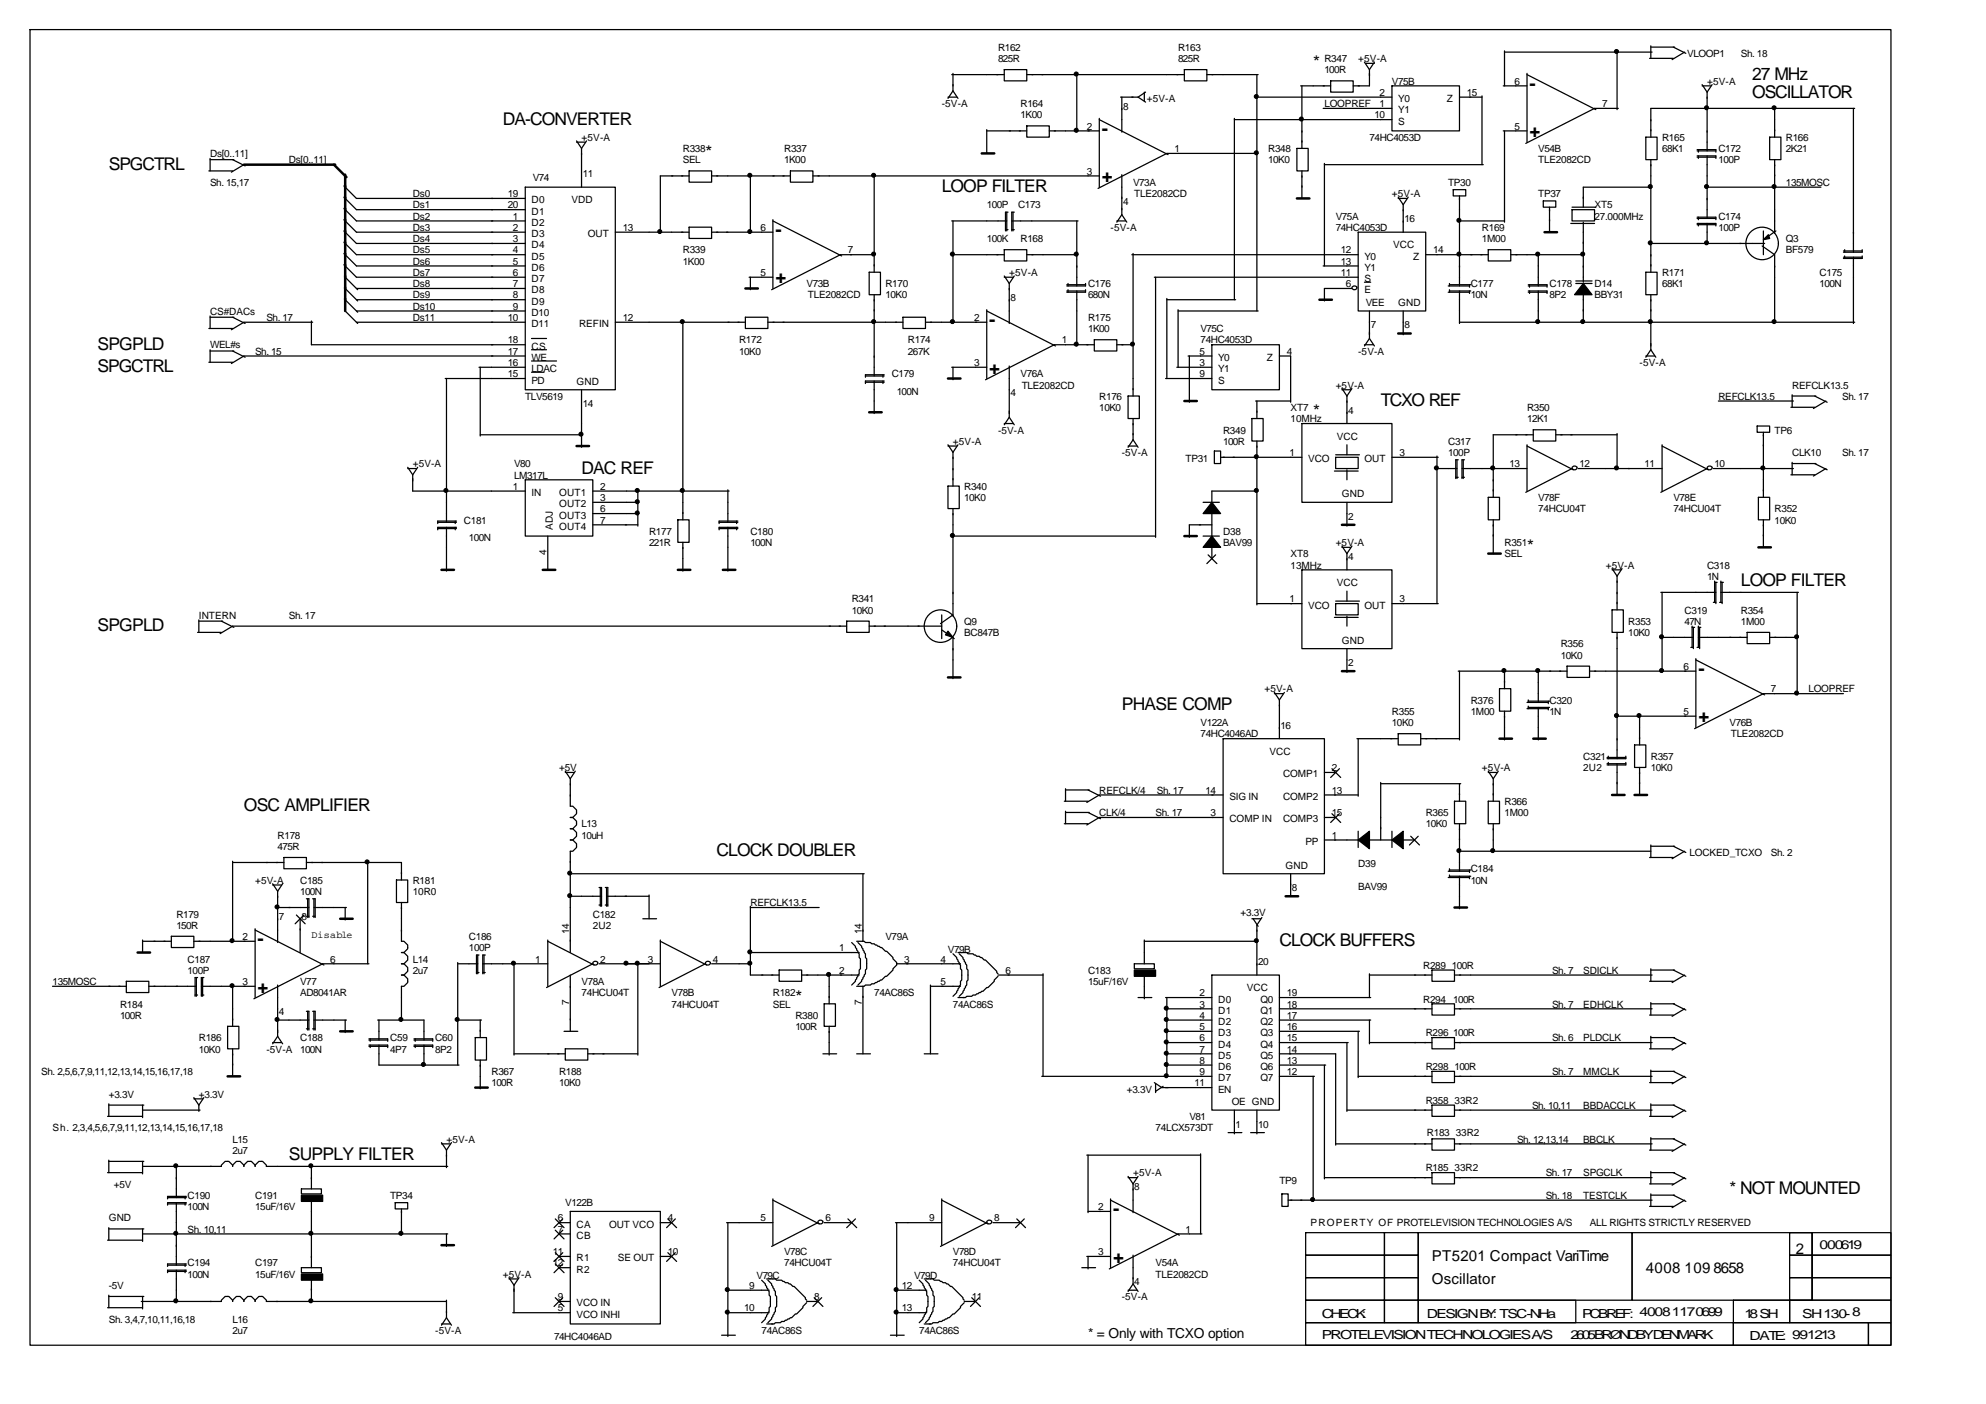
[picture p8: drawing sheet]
<svg xmlns="http://www.w3.org/2000/svg" width="420mm" height="297mm" viewBox="0 0 420 297" stroke-linecap="round" stroke-linejoin="round" font-family="sans-serif">
<defs><g id="words">
<g font-size="4">
<text x="323.6" y="19">-</text>
<text x="233.1" y="28.5">-</text>
<text x="323.6" y="29">+</text>
<text x="233.1" y="38.5">+</text>
<text x="164" y="49.9">-</text>
<text x="164" y="60">+</text>
<text x="209.3" y="69">-</text>
<text x="209.3" y="79">+</text>
<text x="359.3" y="142.8">-</text>
<text x="359.3" y="152.8">+</text>
<text x="54.5" y="199.9">-</text>
<text x="54.5" y="210">+</text>
<text x="235.5" y="257.1">-</text>
<text x="235.5" y="267.1">+</text>
</g>
<g font-size="3.7">
<text x="277.8" y="14.5">*</text>
<text x="370.7" y="16.8">27 MHz</text>
<text x="370.7" y="20.8">OSCILLATOR</text>
<text x="106.4" y="26.4">DA-CONVERTER</text>
<text x="23" y="35.9">SPGCTRL</text>
<text x="149.2" y="33.5">*</text>
<text x="199.2" y="40.7">LOOP FILTER</text>
<text x="20.6" y="74">SPGPLD</text>
<text x="20.6" y="78.8">SPGCTRL</text>
<text x="277.8" y="88.3">*</text>
<text x="292.1" y="85.9">TCXO REF</text>
<text x="123" y="100.2">DAC REF</text>
<text x="323.1" y="116.9">*</text>
<text x="368.3" y="124">LOOP FILTER</text>
<text x="20.6" y="133.5">SPGPLD</text>
<text x="237.3" y="150.2">PHASE COMP</text>
<text x="51.6" y="171.6">OSC AMPLIFIER</text>
<text x="151.6" y="181.2">CLOCK DOUBLER</text>
<text x="270.7" y="200.2">CLOCK BUFFERS</text>
<text x="168.3" y="212.1">*</text>
<text x="61.1" y="245.4">SUPPLY FILTER</text>
<text x="365.9" y="252.6">* NOT MOUNTED</text>
</g>
<g font-size="3.2">
<text x="302.9" y="266.9">PT5201 Compact VariTime</text>
<text x="348.2" y="269.3">4008 109</text>
<text x="362.5" y="269.3">8658</text>
<text x="379.9" y="265.3">2</text>
<text x="302.9" y="271.6">Oscillator</text>
</g>
<text font-size="2.9" x="230.2" y="283">* = Only with TCXO option</text>
<g font-size="2.6">
<text x="385" y="264.2">000619</text>
<text x="279.7" y="278.8">CHECK:</text>
<text x="301.9" y="278.8">DESIGNBY: TSC- NHa</text>
<text x="334.7" y="278.8">PCB REF: 4008 1170699</text>
<text x="369.1" y="278.8">18SH</text>
<text x="381.3" y="278.8">SH 130 -8</text>
<text x="279.7" y="283.3">PROTELEVISION TECHNOLOGIES A/S</text>
<text x="332.2" y="283.3">2605 BRØNDBY DENMARK</text>
<text x="370.2" y="283.5">DATE: 991213</text>
</g>
<g font-size="2.1">
<text x="211.1" y="10.8">R162</text>
<text x="249.2" y="10.8">R163</text>
<text x="211.1" y="13.1">825R</text>
<text x="249.2" y="13.1">825R</text>
<text x="280.2" y="13.1">R347</text>
<text x="280.2" y="15.5">100R</text>
<text x="287.3" y="13.1">+5V-A</text>
<text x="294.5" y="17.9">V75B</text>
<text x="320.4" y="17.9">6</text>
<text x="356.9" y="12.1">VLOOP1</text>
<text x="361.2" y="17.9">+5V-A</text>
<text x="368.3" y="12.1">Sh. 18</text>
<text x="199.2" y="22.7">-5V-A</text>
<text x="215.9" y="22.7">R164</text>
<text x="237.6" y="23.2">8</text>
<text x="242.6" y="21.6">+5V-A</text>
<text x="280.2" y="22.7">LOOPREF</text>
<text x="291.8" y="20.3">2</text>
<text x="291.8" y="22.7">1</text>
<text x="295.8" y="21.6">Y0</text>
<text x="295.8" y="24">Y1</text>
<text x="306.1" y="21.6">Z</text>
<text x="310.4" y="20.3">15</text>
<text x="338.9" y="22.7">7</text>
<text x="123" y="29.8">+5V-A</text>
<text x="215.9" y="25">1K00</text>
<text x="229.9" y="27.4">2</text>
<text x="289.7" y="29.8">74HC4053D</text>
<text x="290.8" y="25">10</text>
<text x="295.8" y="26.4">S</text>
<text x="320.4" y="27.4">5</text>
<text x="351.6" y="29.8">R165</text>
<text x="377.8" y="29.8">R166</text>
<text x="44.4" y="33.2">Ds[0..11]</text>
<text x="61.1" y="34.6">Ds[0..11]</text>
<text x="144.5" y="32.2">R338</text>
<text x="144.5" y="34.6">SEL</text>
<text x="165.9" y="32.2">R337</text>
<text x="165.9" y="34.6">1K00</text>
<text x="248.4" y="32.2">1</text>
<text x="268.3" y="32.2">R348</text>
<text x="268.3" y="34.6">10K0</text>
<text x="325.4" y="32.2">V54B</text>
<text x="325.4" y="34.6">TLE2082CD</text>
<text x="351.6" y="32.2">68K1</text>
<text x="363.5" y="32.2">C172</text>
<text x="363.5" y="34.6">100P</text>
<text x="377.8" y="32.2">2K21</text>
<text x="44.4" y="39.3">Sh. 15,17</text>
<text x="87.3" y="41.7">Ds0</text>
<text x="107.4" y="41.7">19</text>
<text x="112.7" y="38.3">V74</text>
<text x="123.3" y="37.5">11</text>
<text x="229.9" y="37">3</text>
<text x="239.7" y="39.3">V73A</text>
<text x="240" y="41.7">TLE2082CD</text>
<text x="294.5" y="41.7">+5V-A</text>
<text x="306.4" y="39.3">TP30</text>
<text x="325.4" y="41.7">TP37</text>
<text x="377.8" y="39.3">135MOSC</text>
<text x="87.3" y="44.1">Ds1</text>
<text x="87.3" y="46.5">Ds2</text>
<text x="107.4" y="44.1">20</text>
<text x="108.5" y="46.5">1</text>
<text x="112.4" y="43">D0</text>
<text x="112.4" y="45.4">D1</text>
<text x="112.4" y="47.8">D2</text>
<text x="120.9" y="43">VDD</text>
<text x="208.8" y="44.1">100P</text>
<text x="215.4" y="44.1">C173</text>
<text x="237.6" y="43.3">4</text>
<text x="282.6" y="46.5">V75A</text>
<text x="297.1" y="47">16</text>
<text x="337.3" y="44.1">XT5</text>
<text x="337.3" y="46.5">27.000MHz</text>
<text x="363.5" y="46.5">C174</text>
<text x="87.3" y="48.9">Ds3</text>
<text x="87.3" y="51.2">Ds4</text>
<text x="87.3" y="53.6">Ds5</text>
<text x="108.5" y="48.9">2</text>
<text x="108.5" y="51.2">3</text>
<text x="108.5" y="53.6">4</text>
<text x="112.4" y="50.2">D3</text>
<text x="112.4" y="52.6">D4</text>
<text x="124.4" y="50.2">OUT</text>
<text x="131.8" y="48.9">13</text>
<text x="144.5" y="53.6">R339</text>
<text x="160.9" y="48.9">6</text>
<text x="179.4" y="53.6">7</text>
<text x="208.8" y="51.2">100K</text>
<text x="215.9" y="51.2">R168</text>
<text x="234.9" y="48.9">-5V-A</text>
<text x="282.6" y="48.9">74HC4053D</text>
<text x="283.6" y="53.6">12</text>
<text x="294.7" y="52.6">VCC</text>
<text x="303.2" y="53.6">14</text>
<text x="313.5" y="48.9">R169</text>
<text x="313.5" y="51.2">1M00</text>
<text x="363.5" y="48.9">100P</text>
<text x="377.8" y="51.2">Q3</text>
<text x="377.8" y="53.6">BF579</text>
<text x="87.3" y="56">Ds6</text>
<text x="87.3" y="58.4">Ds7</text>
<text x="108.5" y="56">5</text>
<text x="108.5" y="58.4">6</text>
<text x="112.4" y="54.9">D5</text>
<text x="112.4" y="57.3">D6</text>
<text x="112.4" y="59.7">D7</text>
<text x="144.5" y="56">1K00</text>
<text x="160.9" y="58.4">5</text>
<text x="213.5" y="58.4">+5V-A</text>
<text x="283.6" y="56">13</text>
<text x="283.6" y="58.4">11</text>
<text x="288.7" y="54.9">Y0</text>
<text x="288.7" y="57.3">Y1</text>
<text x="288.7" y="59.7">S</text>
<text x="299" y="54.9">Z</text>
<text x="351.6" y="58.4">R171</text>
<text x="385" y="58.4">C175</text>
<text x="87.3" y="60.8">Ds8</text>
<text x="87.3" y="63.1">Ds9</text>
<text x="87.3" y="65.5">Ds10</text>
<text x="108.5" y="60.8">7</text>
<text x="108.5" y="63.1">8</text>
<text x="108.5" y="65.5">9</text>
<text x="112.4" y="62.1">D8</text>
<text x="112.4" y="64.5">D9</text>
<text x="170.7" y="60.8">V73B</text>
<text x="170.9" y="63.1">TLE2082CD</text>
<text x="187.3" y="60.8">R170</text>
<text x="187.3" y="63.1">10K0</text>
<text x="213.8" y="63.7">8</text>
<text x="230.2" y="60.8">C176</text>
<text x="230.2" y="63.1">680N</text>
<text x="284.7" y="60.8">6</text>
<text x="288.7" y="62.1">E</text>
<text x="288.9" y="64.7">VEE</text>
<text x="295.8" y="64.7">GND</text>
<text x="311.1" y="60.8">C177</text>
<text x="311.1" y="63.1">10N</text>
<text x="327.8" y="60.8">C178</text>
<text x="327.8" y="63.1">8P2</text>
<text x="337.3" y="60.8">D14</text>
<text x="337.3" y="63.1">BBY31</text>
<text x="351.6" y="60.8">68K1</text>
<text x="385" y="60.8">100N</text>
<text x="44.4" y="66.6">CS#DACs</text>
<text x="56.4" y="67.9">Sh. 17</text>
<text x="87.3" y="67.9">Ds11</text>
<text x="107.4" y="67.9">10</text>
<text x="112.4" y="66.9">D10</text>
<text x="112.4" y="69.2">D11</text>
<text x="122.5" y="69.2">REFIN</text>
<text x="131.8" y="67.9">12</text>
<text x="206.1" y="67.9">2</text>
<text x="230.2" y="67.9">R175</text>
<text x="230.2" y="70.3">1K00</text>
<text x="254" y="70.3">V75C</text>
<text x="290" y="69.5">7</text>
<text x="297.1" y="69.5">8</text>
<text x="44.4" y="73.7">WEL#s</text>
<text x="54" y="75.1">Sh. 15</text>
<text x="107.4" y="75.1">17</text>
<text x="107.4" y="77.4">16</text>
<text x="107.4" y="72.7">18</text>
<text x="112.4" y="76.4">WE</text>
<text x="112.4" y="74">CS</text>
<text x="156.4" y="72.7">R172</text>
<text x="156.4" y="75.1">10K0</text>
<text x="192.1" y="72.7">R174</text>
<text x="192.1" y="75.1">267K</text>
<text x="206.1" y="77.4">3</text>
<text x="224.6" y="72.7">1</text>
<text x="253.7" y="75.1">5</text>
<text x="253.7" y="77.4">3</text>
<text x="254" y="72.7">74HC4053D</text>
<text x="257.7" y="76.4">Y0</text>
<text x="268" y="76.4">Z</text>
<text x="272.3" y="75.1">4</text>
<text x="287.3" y="75.1">-5V-A</text>
<text x="346.9" y="77.4">-5V-A</text>
<text x="107.4" y="79.8">15</text>
<text x="112.4" y="78.8">LDAC</text>
<text x="112.4" y="81.1">PD</text>
<text x="122" y="81.4">GND</text>
<text x="188.6" y="79.8">C179</text>
<text x="189.7" y="83.5">100N</text>
<text x="213.8" y="83.8">4</text>
<text x="215.9" y="79.8">V76A</text>
<text x="216.2" y="82.2">TLE2082CD</text>
<text x="253.7" y="79.8">9</text>
<text x="257.7" y="78.8">Y1</text>
<text x="257.7" y="81.1">S</text>
<text x="282.6" y="82.2">+5V-A</text>
<text x="379.1" y="82.2">REFCLK13.5</text>
<text x="111.1" y="84.6">TLV5619</text>
<text x="123.3" y="86.2">14</text>
<text x="232.6" y="84.6">R176</text>
<text x="232.6" y="87">10K0</text>
<text x="273" y="87">XT7</text>
<text x="273" y="89.3">10MHz</text>
<text x="285.2" y="87.5">4</text>
<text x="323.1" y="87">R350</text>
<text x="323.1" y="89.3">12K1</text>
<text x="363.5" y="84.6">REFCLK13.5</text>
<text x="389.7" y="84.6">Sh. 17</text>
<text x="201.6" y="94.1">+5V-A</text>
<text x="211.1" y="91.7">-5V-A</text>
<text x="258.8" y="91.7">R349</text>
<text x="258.8" y="94.1">100R</text>
<text x="282.8" y="93">VCC</text>
<text x="306.4" y="94.1">C317</text>
<text x="375.4" y="91.7">TP6</text>
<text x="87.3" y="98.9">+5V-A</text>
<text x="108.7" y="98.9">V80</text>
<text x="108.7" y="101.2">LM317L</text>
<text x="237.3" y="96.5">-5V-A</text>
<text x="250.8" y="97.8">TP31</text>
<text x="272.8" y="96.5">1</text>
<text x="276.8" y="97.8">VCO</text>
<text x="288.7" y="97.8">OUT</text>
<text x="296.1" y="96.5">3</text>
<text x="306.4" y="96.5">100P</text>
<text x="319.4" y="98.9">13</text>
<text x="334.2" y="98.9">12</text>
<text x="347.9" y="98.9">11</text>
<text x="362.7" y="98.9">10</text>
<text x="379.1" y="96.5">CLK10</text>
<text x="389.7" y="96.5">Sh. 17</text>
<text x="108.5" y="103.6">1</text>
<text x="112.4" y="105">IN</text>
<text x="118.3" y="105">OUT1</text>
<text x="118.3" y="107.3">OUT2</text>
<text x="127" y="103.6">2</text>
<text x="127" y="106">3</text>
<text x="204" y="103.6">R340</text>
<text x="204" y="106">10K0</text>
<text x="283.9" y="105.2">GND</text>
<text x="325.4" y="106">V78F</text>
<text x="354" y="106">V78E</text>
<text x="98.2" y="110.8">C181</text>
<text x="116.9" y="112.1" transform="rotate(-90 116.9 112.1)">ADJ</text>
<text x="118.3" y="109.7">OUT3</text>
<text x="118.3" y="112.1">OUT4</text>
<text x="127" y="108.4">6</text>
<text x="127" y="110.8">7</text>
<text x="137.3" y="113.2">R177</text>
<text x="158.7" y="113.2">C180</text>
<text x="258.8" y="113.2">D38</text>
<text x="285.2" y="110">2</text>
<text x="325.4" y="108.4">74HCU04T</text>
<text x="354" y="108.4">74HCU04T</text>
<text x="375.4" y="108.4">R352</text>
<text x="375.4" y="110.8">10K0</text>
<text x="99.2" y="114.5">100N</text>
<text x="115.6" y="117.4" transform="rotate(-90 115.6 117.4)">4</text>
<text x="137.3" y="115.5">221R</text>
<text x="158.7" y="115.5">100N</text>
<text x="258.8" y="115.5">BAV99</text>
<text x="273" y="117.9">XT8</text>
<text x="282.6" y="115.5">+5V-A</text>
<text x="285.2" y="118.4">4</text>
<text x="318.3" y="115.5">R351</text>
<text x="318.3" y="117.9">SEL</text>
<text x="273" y="120.3">13MHz</text>
<text x="282.8" y="124">VCC</text>
<text x="339.7" y="120.3">+5V-A</text>
<text x="361.2" y="120.3">C318</text>
<text x="361.2" y="122.7">1N</text>
<text x="42.1" y="130.9">INTERN</text>
<text x="61.1" y="130.9">Sh. 17</text>
<text x="180.2" y="127.4">R341</text>
<text x="180.2" y="129.8">10K0</text>
<text x="272.8" y="127.4">1</text>
<text x="276.8" y="128.8">VCO</text>
<text x="288.7" y="128.8">OUT</text>
<text x="296.1" y="127.4">3</text>
<text x="356.4" y="129.8">C319</text>
<text x="368.3" y="129.8">R354</text>
<text x="204" y="132.2">Q9</text>
<text x="204" y="134.6">BC847B</text>
<text x="283.9" y="136.2">GND</text>
<text x="330.2" y="137">R356</text>
<text x="344.5" y="132.2">R353</text>
<text x="344.5" y="134.6">10K0</text>
<text x="356.4" y="132.2">47N</text>
<text x="368.3" y="132.2">1M00</text>
<text x="285.2" y="140.9">2</text>
<text x="330.2" y="139.3">10K0</text>
<text x="356.1" y="141.7">6</text>
<text x="267.5" y="146.5">+5V-A</text>
<text x="311.1" y="148.9">R376</text>
<text x="327.8" y="148.9">C320</text>
<text x="374.6" y="146.5">7</text>
<text x="382.6" y="146.5">LOOPREF</text>
<text x="254" y="153.6">V122A</text>
<text x="270.9" y="154.2">16</text>
<text x="294.5" y="151.3">R355</text>
<text x="294.5" y="153.6">10K0</text>
<text x="311.1" y="151.3">1M00</text>
<text x="327.8" y="151.3">1N</text>
<text x="356.1" y="151.3">5</text>
<text x="365.9" y="153.6">V76B</text>
<text x="254" y="156">74HC4046AD</text>
<text x="268.6" y="159.7">VCC</text>
<text x="335" y="160.8">C321</text>
<text x="349.2" y="160.8">R357</text>
<text x="366.2" y="156">TLE2082CD</text>
<text x="118.3" y="163.2">+5V</text>
<text x="232.6" y="167.9">REFCLK/4</text>
<text x="244.7" y="167.9">Sh. 17</text>
<text x="255.1" y="167.9">14</text>
<text x="271.5" y="164.5">COMP1</text>
<text x="281.8" y="163.2">2</text>
<text x="281.8" y="167.9">13</text>
<text x="313.5" y="163.2">+5V-A</text>
<text x="335" y="163.2">2U2</text>
<text x="349.2" y="163.2">10K0</text>
<text x="232.6" y="172.7">CLK/4</text>
<text x="244.5" y="172.7">Sh. 17</text>
<text x="256.1" y="172.7">3</text>
<text x="260.1" y="169.2">SIG IN</text>
<text x="271.5" y="169.2">COMP2</text>
<text x="281.8" y="172.7">15</text>
<text x="301.6" y="172.7">R365</text>
<text x="318.3" y="170.3">R366</text>
<text x="318.3" y="172.7">1M00</text>
<text x="58.7" y="177.4">R178</text>
<text x="58.7" y="179.8">475R</text>
<text x="123" y="175.1">L13</text>
<text x="123" y="177.4">10uH</text>
<text x="260.1" y="174">COMP IN</text>
<text x="271.5" y="174">COMP3</text>
<text x="276.2" y="178.8">PP</text>
<text x="281.8" y="177.4">1</text>
<text x="301.6" y="175.1">10K0</text>
<text x="272" y="183.8">GND</text>
<text x="287.3" y="183.5">D39</text>
<text x="311.1" y="184.6">C184</text>
<text x="357.5" y="181.2">LOCKED_TCXO</text>
<text x="374.6" y="181.2">Sh. 2</text>
<text x="54" y="187">+5V-A</text>
<text x="63.5" y="187">C185</text>
<text x="63.5" y="189.4">100N</text>
<text x="87.3" y="187">R181</text>
<text x="87.3" y="189.4">10R0</text>
<text x="158.7" y="191.7">REFCLK13.5</text>
<text x="273.3" y="188.6">8</text>
<text x="287.3" y="188.3">BAV99</text>
<text x="311.1" y="187">10N</text>
<text x="37.3" y="194.1">R179</text>
<text x="37.3" y="196.5">150R</text>
<text x="59" y="194.6">7</text>
<text x="63.8" y="194.6">8</text>
<text x="120.4" y="197.6" transform="rotate(-90 120.4 197.6)">14</text>
<text x="125.4" y="194.1">C182</text>
<text x="125.4" y="196.5">2U2</text>
<text x="182.3" y="197.6" transform="rotate(-90 182.3 197.6)">14</text>
<text x="262.5" y="193.9">+3.3V</text>
<text x="39.7" y="203.6">C187</text>
<text x="51.3" y="198.9">2</text>
<text x="65.9" y="198.3">Disable</text>
<text x="69.8" y="203.6">6</text>
<text x="87.3" y="203.6">L14</text>
<text x="99.2" y="198.9">C186</text>
<text x="99.2" y="201.3">100P</text>
<text x="113.2" y="203.6">1</text>
<text x="127" y="203.6">2</text>
<text x="137.1" y="203.6">3</text>
<text x="150.8" y="203.6">4</text>
<text x="177.5" y="201.3">1</text>
<text x="187.3" y="198.9">V79A</text>
<text x="191.3" y="203.6">3</text>
<text x="199" y="203.6">4</text>
<text x="200.6" y="201.5">V79B</text>
<text x="11.1" y="208.4">135MOSC</text>
<text x="39.7" y="206">100P</text>
<text x="51.3" y="208.4">3</text>
<text x="63.5" y="208.4">V77</text>
<text x="87.3" y="206">2u7</text>
<text x="123" y="208.4">V78A</text>
<text x="177.5" y="206">2</text>
<text x="199" y="208.4">5</text>
<text x="212.7" y="206">6</text>
<text x="230.2" y="206">C183</text>
<text x="230.2" y="208.4">15uF/16V</text>
<text x="263.8" y="209.7">VCC</text>
<text x="266.2" y="204.2">20</text>
<text x="301.1" y="205">R289</text>
<text x="307.2" y="205">100R</text>
<text x="328.3" y="206">Sh. 7</text>
<text x="335" y="206">SDICLK</text>
<text x="25.4" y="213.2">R184</text>
<text x="25.4" y="215.5">100R</text>
<text x="59" y="214.8">4</text>
<text x="63.5" y="210.8">AD8041AR</text>
<text x="120.4" y="212.6" transform="rotate(-90 120.4 212.6)">7</text>
<text x="123" y="210.8">74HCU04T</text>
<text x="142.1" y="210.8">V78B</text>
<text x="142.1" y="213.2">74HCU04T</text>
<text x="163.5" y="210.8">R182</text>
<text x="163.5" y="213.2">SEL</text>
<text x="168.3" y="215.5">R380</text>
<text x="182.3" y="212.6" transform="rotate(-90 182.3 212.6)">7</text>
<text x="184.9" y="210.8">74AC86S</text>
<text x="201.6" y="213.2">74AC86S</text>
<text x="253.7" y="210.8">2</text>
<text x="253.7" y="213.2">3</text>
<text x="253.7" y="215.5">4</text>
<text x="257.7" y="212.1">D0</text>
<text x="257.7" y="214.5">D1</text>
<text x="266.7" y="212.1">Q0</text>
<text x="266.7" y="214.5">Q1</text>
<text x="272.3" y="210.8">19</text>
<text x="272.3" y="213.2">18</text>
<text x="272.3" y="215.5">17</text>
<text x="301.1" y="212.1">R294</text>
<text x="307.4" y="212.1">100R</text>
<text x="328.3" y="213.2">Sh. 7</text>
<text x="335" y="213.2">EDHCLK</text>
<text x="42.1" y="220.3">R186</text>
<text x="63.5" y="220.3">C188</text>
<text x="82.5" y="220.3">C59</text>
<text x="92.1" y="220.3">C60</text>
<text x="168.3" y="217.9">100R</text>
<text x="253.7" y="217.9">5</text>
<text x="253.7" y="220.3">6</text>
<text x="257.7" y="216.9">D2</text>
<text x="257.7" y="219.3">D3</text>
<text x="257.7" y="221.6">D4</text>
<text x="266.7" y="216.9">Q2</text>
<text x="266.7" y="219.3">Q3</text>
<text x="266.7" y="221.6">Q4</text>
<text x="272.3" y="217.9">16</text>
<text x="272.3" y="220.3">15</text>
<text x="301.6" y="219.3">R296</text>
<text x="307.4" y="219.3">100R</text>
<text x="328.3" y="220.3">Sh. 6</text>
<text x="335" y="220.3">PLDCLK</text>
<text x="8.7" y="227.5">Sh. 2,5,6,7,9,11,12,13,14,15,16,17,18</text>
<text x="42.1" y="222.7">10K0</text>
<text x="56.4" y="222.7">-5V-A</text>
<text x="63.5" y="222.7">100N</text>
<text x="82.5" y="222.7">4P7</text>
<text x="92.1" y="222.7">8P2</text>
<text x="104" y="227.5">R367</text>
<text x="118.3" y="227.5">R188</text>
<text x="253.7" y="222.7">7</text>
<text x="253.7" y="225.1">8</text>
<text x="253.7" y="227.5">9</text>
<text x="257.7" y="224">D5</text>
<text x="257.7" y="226.4">D6</text>
<text x="266.7" y="224">Q5</text>
<text x="266.7" y="226.4">Q6</text>
<text x="272.3" y="222.7">14</text>
<text x="272.3" y="225.1">13</text>
<text x="272.3" y="227.5">12</text>
<text x="301.6" y="226.4">R298</text>
<text x="307.7" y="226.4">100R</text>
<text x="328.3" y="227.5">Sh. 7</text>
<text x="335" y="227.5">MMCLK</text>
<text x="23" y="232.2">+3.3V</text>
<text x="42.1" y="232.2">+3.3V</text>
<text x="104" y="229.8">100R</text>
<text x="118.3" y="229.8">10K0</text>
<text x="238.4" y="231.2">+3.3V</text>
<text x="252.7" y="229.8">11</text>
<text x="257.7" y="228.8">D7</text>
<text x="257.7" y="231.2">EN</text>
<text x="260.6" y="233.8">OE GND</text>
<text x="266.7" y="228.8">Q7</text>
<text x="301.6" y="233.5">R358</text>
<text x="307.7" y="233.5">33R2</text>
<text x="11.1" y="239.4">Sh. 2,3,4,5,6,7,9,11,12,13,14,15,16,17,18</text>
<text x="244.5" y="239.4">74LCX573DT</text>
<text x="251.6" y="237">V81</text>
<text x="261.4" y="238.6">1</text>
<text x="266.2" y="238.6">10</text>
<text x="324.1" y="234.6">Sh. 10,11</text>
<text x="335" y="234.6">BBDACCLK</text>
<text x="49.2" y="241.7">L15</text>
<text x="49.2" y="244.1">2u7</text>
<text x="94.5" y="241.7">+5V-A</text>
<text x="301.9" y="240.4">R183</text>
<text x="308" y="240.4">33R2</text>
<text x="320.9" y="241.7">Sh. 12,13,14</text>
<text x="335" y="241.7">BBCLK</text>
<text x="24.1" y="251.3">+5V</text>
<text x="239.7" y="248.9">+5V-A</text>
<text x="240" y="251.8">8</text>
<text x="270.7" y="250.5">TP9</text>
<text x="301.6" y="247.8">R185</text>
<text x="307.7" y="247.8">33R2</text>
<text x="327" y="248.9">Sh. 17</text>
<text x="335" y="248.9">SPGCLK</text>
<text x="39.7" y="253.6">C190</text>
<text x="39.7" y="256">100N</text>
<text x="54" y="253.6">C191</text>
<text x="54" y="256">15uF/16V</text>
<text x="82.5" y="253.6">TP34</text>
<text x="119.6" y="255.2">V122B</text>
<text x="232.3" y="256">2</text>
<text x="327" y="253.6">Sh. 18</text>
<text x="335" y="253.6">TESTCLK</text>
<text x="23" y="258.4">GND</text>
<text x="39.7" y="260.8">Sh. 10,11</text>
<text x="118" y="258.4">6</text>
<text x="118" y="260.8">7</text>
<text x="122" y="259.7">CA</text>
<text x="122" y="262.1">CB</text>
<text x="128.9" y="259.7">OUT VCO</text>
<text x="141.3" y="258.4">4</text>
<text x="160.9" y="258.4">5</text>
<text x="174.6" y="258.4">6</text>
<text x="196.6" y="258.4">9</text>
<text x="210.3" y="258.4">8</text>
<text x="250.8" y="260.8">1</text>
<text x="277.3" y="259.5">PROPERTY OF PROTELEVISION TECHNOLOGIES A/S</text>
<text x="336.3" y="259.5">ALL RIGHTS STRICTLY RESERVED</text>
<text x="39.7" y="267.9">C194</text>
<text x="54" y="267.9">C197</text>
<text x="116.9" y="265.6">11</text>
<text x="116.9" y="267.9">12</text>
<text x="122" y="266.9">R1</text>
<text x="122" y="269.3">R2</text>
<text x="130.7" y="266.9">SE OUT</text>
<text x="141.3" y="265.6">10</text>
<text x="165.9" y="265.6">V78C</text>
<text x="165.9" y="267.9">74HCU04T</text>
<text x="201.6" y="265.6">V78D</text>
<text x="201.6" y="267.9">74HCU04T</text>
<text x="232.3" y="265.6">3</text>
<text x="244.5" y="267.9">V54A</text>
<text x="23" y="272.7">-5V</text>
<text x="39.7" y="270.3">100N</text>
<text x="54" y="270.3">15uF/16V</text>
<text x="106.4" y="270.3">+5V-A</text>
<text x="118" y="275.1">9</text>
<text x="158.5" y="272.7">9</text>
<text x="160.1" y="270.6">V79C</text>
<text x="172.2" y="275.1">8</text>
<text x="190.8" y="272.7">12</text>
<text x="193.4" y="270.6">V79D</text>
<text x="205.6" y="275.1">11</text>
<text x="237.3" y="275.1">-5V-A</text>
<text x="240" y="271.9">4</text>
<text x="244.5" y="270.3">TLE2082CD</text>
<text x="23" y="279.8">Sh. 3,4,7,10,11,16,18</text>
<text x="49.2" y="279.8">L16</text>
<text x="118" y="277.5">5</text>
<text x="122" y="276.4">VCO IN</text>
<text x="122" y="278.8">VCO INHI</text>
<text x="157.4" y="277.5">10</text>
<text x="190.8" y="277.5">13</text>
<text x="49.2" y="282.2">2u7</text>
<text x="92.1" y="282.2">-5V-A</text>
<text x="117.2" y="283.5">74HC4046AD</text>
<text x="161.1" y="282.2">74AC86S</text>
<text x="194.5" y="282.2">74AC86S</text>
</g>
</g></defs>
<g fill="none" stroke="#000" stroke-width=".26">
<path d="M6.3 6.3h393.7v278.3h-393.7zM201.3 15.8h11.2M201.6 15.5v3.7M201.6 19.2l1.1 1.6M201.6 19.2l-1 1.6M212.5 14.7h4.7v2.4h-4.7zM217.2 15.8h33.4M227.8 15.8v12.2M242.1 19.5v1.8M242.4 19.5l-1.6 1M250.6 14.7h4.7v2.4h-4.7zM255.3 15.8h10.9"/>
<path d="M265.9 15.8v50M275.2 18.2h6.3M275.4 18.2v13.2M281.5 17.1h4.8v2.4h-4.8zM288.7 13.1l1 1.6M288.9 13.4h1.9M289.7 14.7v3.5h-3.4M290.8 13.1l-1.1 1.6M294.5 18.2h14.3v9.5h-14.3zM318 18.2h5.1M318.3 10.8v7.4M318.3 11h31.2"/>
<path d="M323.1 15.8l14.5 7.4M323.1 15.5v14.6M342.1 11v12.2M349 12.3h5M349.2 9.7v2.6M349.2 10h5.1M354 10l2.7 1.3M356.4 11l-2.7 1.6M360.1 18.2h1.8M360.1 17.9l1.1 1.6M361.2 19.5v12.4M362.2 17.9l-1 1.6"/>
<path d="M44.2 36.2h5M44.4 33.8h5.1M44.4 33.5v2.7M49.2 33.8l2.7 1.3M51.6 34.8l-2.7 1.6M72.8 39.3l2.6 2.7h35.7M111.1 39.6h19.1v42.9h-19.1zM122 30.1h1.8M122 29.8l1 1.6M123 31.4v8.2M124.1 29.8l-1.1 1.6M145.8 36.2h4.7v2.3h-4.7z"/>
<path d="M145.8 37.2h-6.1v12.2M150.5 37.2h16.7M158.7 37v12.1M167.2 36.2h4.8v2.3h-4.8zM172 37.2h60.6M184.9 37v20.6M200.6 20.5h1.8M208.8 27.7h8.4M208.8 27.4v5.1M217.2 26.6h4.8v2.4h-4.8zM222 27.7h10.6M232.6 25.3l14.5 7.4"/>
<path d="M232.6 25v14.6M237.1 20.5h3.7M237.3 20.5v7.5M237.3 37v8.4M240.8 20.5l1.6 1.1M261.1 25.3h33.4M261.1 25v38.4M265.6 20.5h28.9M266.2 32.5h-19.3l-14.6 7.4M274.4 31.4h2.4v4.8h-2.4zM275.4 36.2v5.8M279.9 22.9h14.6"/>
<path d="M280.2 34.6v21.7M280.2 34.8h33.6M308.8 20.5h4.7M313.5 20.3v14.5M318 27.7h5.1M318.3 27.7v19.3M342.4 22.9h-5.1l-14.5 7.4M348.2 29h2.4v4.8h-2.4zM349.2 33.8v23.8M349.5 39.6h-14.5v4.2M359 31.7h4v.5M359 31.9h4"/>
<path d="M359 33.2h4M359 33h4v.5M359.3 31.7v.5M359.3 33v.5M361.2 33v13.2M361.2 39.6h24M374.4 29h2.4v4.8h-2.4zM375.4 22.7v6.3M375.4 33.8v15.6M392.1 22.9v30.5M392.4 22.9h-43.2v6.1M72.8 44.1l2.6 2.6h35.7"/>
<path d="M72.8 56l2.6 2.6h35.7M72.8 48.9l2.6 2.6h35.7M72.8 46.5l2.6 2.6h35.7M72.8 51.2l2.6 2.7h35.7M72.8 53.6l2.6 2.7h35.7M72.8 41.7l2.6 2.7h35.7M73 58.6l2.7 2.7M130.2 49.1h15.6M145.8 48.1h4.7v2.3h-4.7zM150.5 49.1h13M158.5 58.6h5M158.7 58.6v2.7"/>
<path d="M163.5 46.5v14.5M163.5 46.7l14.6 7.5M183.9 57.6h2.4v4.8h-2.4zM184.9 53.9h-7.1l-14.6 7.4M201.3 46.7h11.7M201.3 53.9h11.2M201.6 46.7v21.7M212.5 52.8h4.7v2.4h-4.7zM212.5 58.6h1.8M212.5 58.4l1 1.6M212.7 48.6h.6M213 44.9v4"/>
<path d="M213.3 44.9h-.6v4M213.5 60v8.4M214 46.7h14.1M214 48.6h.6M214.3 44.9v4M214.6 58.4l-1.1 1.6M214.6 44.9h-.6v4M217.2 53.9h10.9M226 60v.5M227.8 46.7v13.8M229.7 60v.5h-4M236.3 46.7h1.8"/>
<path d="M237.3 45.4l1.1 1.6M237.3 45.4l-1 1.6M239.4 53.9h47.9M239.7 53.6v30.2M244.2 58.6h43.1M244.5 58.6v55.1M279.9 56.3h7.4M287.3 49.1h14.3v16.7h-14.3zM288.7 59.7h1.3M295.8 42h1.9M295.8 41.7l1.1 1.6M296.9 43.3v5.8"/>
<path d="M297.9 41.7l-1 1.6M301.6 53.9h13.3M306.7 60v.5M307.4 40.1h2.7v1.4h-2.7zM308.5 46.7h9.8M308.8 41.5v19M314.9 52.8h4.7v2.4h-4.7zM319.6 53.9h15.6M325.4 53.6v6.9M326.5 42.5h2.6v1.3h-2.6zM327.8 43.8v5.3M332.3 47.3h5"/>
<path d="M332.6 44.4h4.7v2.3h-4.7zM332.6 43.8h5M333.4 60h3.4M333.4 59.4h3.4M335 47v12.7M348.2 57.6h2.4v4.8h-2.4zM349 51.5h24.3M359 47.3h4v.5M359 45.9h4v.6M359 46.2h4M359 47.5h4M359.3 45.9v.6"/>
<path d="M359.3 47.3v.5M361.2 47.3v4.2M372.8 52l2.6 1.9v14.5M373.1 48.9v5M375.7 48.9l-2.6 1.8M390 53.1h4M390 54.4h4M390.3 52.8v.6M390.3 54.2v.5M392.1 54.4v14M394 52.8v.6h-4M394 54.2v.5h-4"/>
<path d="M44.2 69.5h5M44.2 76.6h5M44.4 66.9v2.6M44.4 74v2.6M44.4 67.1h5.1M44.4 74.3h5.1M49.2 67.1l2.7 1.3M49.2 74.3l2.7 1.3M65.9 67.9v5h45.2M66.1 68.2h-14.5l-2.7 1.6M73 65.8l2.7 2.6M73 63.4l2.7 2.7"/>
<path d="M73 61l2.7 2.7M75.4 61h35.7M75.4 68.2h35.7M75.4 63.4h35.7M75.4 65.8h35.7M101.3 77.7h9.8M101.6 77.7v14.6M111.1 75.3h-59.5l-2.7 1.6M112.4 74h3.2M112.4 76.4h5.3M112.4 78.8h2.7M112.4 71.6h3.2"/>
<path d="M130.2 68.2h27.5M144.5 68.2v41.8M157.7 67.1h4.8v2.4h-4.8zM162.5 68.2h28.5M183.1 79.6h4M184.9 62.4v17.2M186.8 79.3v.5M187.1 79.3h-4v.5M191 67.1h4.8v2.4h-4.8zM195.8 68.2h13M201.3 77.7h7.5M201.6 77.7v2.6"/>
<path d="M208.8 65.8l14.5 7.4M208.8 65.5v14.6M213.5 77.4v10.9M225.7 60.2h4M225.7 61.6h4M226 61.3v.5M227.8 61.6v11.6M229.7 61.3v.5h-4M231.5 71.9h4.8v2.4h-4.8zM231.5 72.9h-8.5l-14.5 7.4M236.3 72.9h3.4M246.9 63.4h14.5"/>
<path d="M246.9 63.1v17M249 77.7h7.4M249.2 65.8h17M249.2 65.5v12.2M251.4 75.3h5M251.6 75.3v9.8M256.4 72.9h14.3v9.6h-14.3zM270.7 75.3h2.3v9.8M286 61h-5.8v2.7M287.1 60.8l-.1-.1a.52 .52 0 0 0-.6-.2 .52 .52 0 0 0-.3 .6 .58 .58 0 0 0 1-.2M288.7 72.9h1.8M289.7 65.8v5.8"/>
<path d="M289.7 71.6l1.1 1.6M289.7 71.6l-1 1.6M296.9 65.8v5M306.4 60.5h4.5M306.4 61.8h4.5M306.7 60.2h4.4M306.7 61.6h4.4M306.7 61.3v.5M308.8 61.6v6.8M308.8 68.2h83.6M310.9 60.2v.6M310.9 61.6v.5"/>
<path d="M323.3 60.2h4v.6M323.3 60.5h4M323.3 61.8h4M323.3 61.6h4v.5M323.6 60.2v.6M323.6 61.6v.5M325.4 61.6v6.8M335 62.1v6.1M348.2 75.3h1.8M349.2 62.4v11.6M349.2 74l1.1 1.6M349.2 74l-1 1.6"/>
<path d="M86.3 99.1h1.8M86.3 98.9l1 1.6M88.4 98.9l-1.1 1.6M94.2 80.1h16.9M94.5 80.1v30.4M101.6 92h21.7M123 82.5v12.1M183.1 80.9h4M184.9 80.6v6.9M186.8 80.6v.5M187.1 80.6h-4v.5M200.6 94.4h1.8"/>
<path d="M200.6 94.1l1 1.6M201.6 95.7v7.1M202.7 94.1l-1.1 1.6M212.5 89.6h1.8M213.5 88.3l1.1 1.6M213.5 88.3l-1 1.6M238.7 83.8h2.3v4.7h-2.3zM238.7 94.4h1.8M239.7 88.5v4.5M239.7 93l1.1 1.6M239.7 93l-1 1.6M246.6 80.1h9.8"/>
<path d="M256.9 95.4h1.3v2.7h-1.3zM258.2 96.7h17.2M264.8 88.5h2.4v4.8h-2.4zM265.6 84.8h7.4M265.9 84.8v3.7M265.9 93.3v34.7M275.4 89.6h19.1v16.7h-19.1zM282.3 99.7h5M282.6 96.7h4.7v2.4h-4.7zM282.6 96.2h5M283.9 82.5h1.9M283.9 82.2l1.1 1.6"/>
<path d="M285 83.8v5.8M285 94.1v2.1M285 99.4v2.1M286 82.2l-1 1.6M294.5 96.7h9.8M304 99.1h4.2M304 96.5v31.2M308.2 97.3v3.9M308.5 97.3h-.5v3.9M309.3 99.1h13.8M309.6 97.3v3.9M309.8 97.3h-.5v3.9"/>
<path d="M323.1 94.1v9.8M323.1 94.4l9.7 5M324.4 90.9h4.7v2.4h-4.7zM324.4 92h-8.5v13.2M329.1 92h13M332.6 99.1l-9.8 5.1M333.6 98.9v-.1a.52 .52 0 0 0-.7-.2 .52 .52 0 0 0-.2 .6 .58 .58 0 0 0 .9-.2M333.9 99.1h17.7M342.1 91.7v7.4M351.6 94.4l9.8 5M351.6 94.1v9.8M361.2 99.1l-9.8 5.1"/>
<path d="M362.2 98.9l-.1-.1a.52 .52 0 0 0-.6-.2 .52 .52 0 0 0-.3 .6 .58 .58 0 0 0 1-.2M362.5 99.1h16.9M363.5 84.8h15.9M371.7 90.1h2.7v1.4h-2.7zM373.1 91.5v13.7M378.9 86.2h5M379.1 98.1h5.1M379.1 83.5v2.7M379.1 97.8v2.7M379.1 83.8h5.1M383.9 98.1l2.7 1.3M383.9 83.8l2.7 1.3"/>
<path d="M386.3 99.1l-2.7 1.6M386.3 84.8l-2.7 1.6M87.3 100.5v3.4h23.8M92.6 111.8h4M92.6 110.5h4M94.5 111.6v9.2M96.3 110.2v.6M96.3 111.6v.5M96.6 110.2h-4v.6M96.6 111.6h-4v.5M111.1 101.5h14.3v11.9h-14.3zM115.9 113.4v7.2"/>
<path d="M125.4 103.9h28.9M125.4 106.3h9.8M125.4 108.7h9.8M125.4 111h9.5M134.9 103.9v7.4M143.4 110h2.4v4.7h-2.4zM144.5 114.7v6.1M152.1 111.8h4M152.1 110.5h4M154 103.6v6.9M154 111.6v9.2M155.8 110.2v.6"/>
<path d="M155.8 111.6v.5M156.1 111.6h-4v.5M156.1 110.2h-4v.6M200.6 102.8h2.3v4.8h-2.3zM201.3 113.4h43.2M201.6 107.6v22.8M254.5 106.3h3.5M254.5 113.4h3.5M255.6 117.4l1.8 1.8M256.4 111h-4.8v2.7M256.4 108.4v5M256.4 115.8v2.4"/>
<path d="M257.2 117.4l-1.9 1.8M266.2 103.9h-9.8v2.4M283.9 115.8h1.9M283.9 115.5l1.1 1.6M285 106.3v5M285 117.1v3.5M286 115.5l-1 1.6M308 101h.5M309.3 101h.5M314.9 105.2h2.3v4.8h-2.3zM315.9 110v7.1M372 105.2h2.4v4.8h-2.4z"/>
<path d="M373.1 110v5.8M378.9 100.5h5M41.8 133.8h5M42.1 131.1v2.7M42.1 131.4h5M46.8 131.4l2.7 1.3M179.1 131.4h4.8v2.4h-4.8zM179.1 132.5h-129.9l-2.6 1.6M183.9 132.5h15.3M199.2 130.1v5M199.2 133.3l2.7 1.8M201.6 134.8v8.8"/>
<path d="M201.6 130.1l-2.6 1.8M265.9 127.7h9.5M275.4 120.6h19.1v16.6h-19.1zM282.3 130.6h5M282.6 127.7h4.7v2.4h-4.7zM282.6 127.2h5M285 125.1v2.1M285 130.4v2.1M285 137.2v5.1M294.5 127.7h9.8M341 129h2.4v4.8h-2.4zM341 120.6h1.9"/>
<path d="M341 120.3l1.1 1.6M342.1 121.9v7.1M342.1 133.8v26.7M343.2 120.3l-1.1 1.6M351.4 134.8h6.8M351.4 125.3h11.6M351.6 125.3v17M357.7 137h.5M358 132.5v4.5M358 132.7h.5M358.2 132.7v4.5M358.8 139.6l14.5 7.4"/>
<path d="M358.8 139.3v14.6M359 137h.6M359.3 134.8h10.3M359.3 132.7h.5M359.3 132.5v4.5M359.6 132.7v4.5M362.5 127.4h.5M362.7 122.9v4.5M362.7 123.2h.6M363 123.2v4.5M363.8 127.4h.5M364.1 125.3h16.4"/>
<path d="M364.1 123.2h.5M364.1 122.9v4.5M364.3 123.2v4.5M369.6 133.8h4.8v2.4h-4.8zM374.4 134.8h6.1M380.2 125.3v21.7M258.8 156.3h21.4v28.6h-21.4zM269.6 146.8h1.9M269.6 146.5l1.1 1.6M270.7 148.1v8.2M271.7 146.5l-1 1.6M287.1 156.3h8.7"/>
<path d="M287.3 156.3v12.2M295.8 155.2h4.8v2.4h-4.8zM300.6 156.3h8.2M308.5 142h23M308.8 142v14.5M317.2 145.7h2.4v4.8h-2.4zM318.3 142v3.7M318.3 150.5v6M323.1 148.6h4.5M323.1 149.9h4.5M323.3 148.3h4.5M323.3 148.1v.5"/>
<path d="M323.3 149.4v.5M323.3 149.7h4.5M325.4 141.7v6.9M325.4 149.7v6.8M327.6 148.3v.6M327.6 149.7v.5M331.5 140.9h4.8v2.4h-4.8zM336.3 142h22.5M340.3 160v.5M341.8 151.5h17M344 160v.5h-4M345.8 157.6h2.4v4.8h-2.4z"/>
<path d="M346.9 151.3v6.3M390 146.8h-16.9l-14.6 7.4M119.6 163.4h1.8M119.6 163.2l1 1.5M120.6 164.7v5.9h.6l.8 .8v.8l-.8 .7h-.6h.6l.8 .8v.8l-.8 .8h-.6h.6l.8 .8v.8l-.8 .8h-.6h.6l.8 .8v.8l-.8 .8h-.6v21.4M121.7 163.2l-1.1 1.5M225.2 169.5h5M225.2 174.3h5M225.4 167.1h5.1M225.4 166.9v2.6M225.4 171.6v2.7M225.4 171.9h5.1"/>
<path d="M230.2 167.1l2.6 1.4M230.2 171.9l2.6 1.3M258.8 168.2h-26.2l-2.7 1.6M258.8 172.9h-26.2l-2.7 1.6M280.2 163.4h2.4M280.2 177.7h7.1M280.2 168.2h7.1M280.2 172.9h2.4M281.8 162.6l1.8 1.9M281.8 172.2l1.8 1.8M283.4 162.6l-1.9 1.9M283.4 172.2l-1.9 1.8"/>
<path d="M287.3 175.9v3.4M289.5 177.7h5M292.1 165.5v12.2M292.1 165.8h16.9M294.5 175.9v3.4M296.9 177.7h2.3M298.4 176.9l1.9 1.9M300 176.9l-1.8 1.9M307.7 169.5h2.4v4.8h-2.4zM308.8 165.8v3.7M308.8 174.3v10M314.9 169.5h2.3v4.8h-2.3z"/>
<path d="M314.9 163.4h1.8M314.9 163.2l1 1.5M315.9 164.7v4.8M315.9 174.3v6.1M317 163.2l-1.1 1.5M340 160.2h4M340 161.6h4M340.3 161.3v.5M342.1 161.6v6.6M344 161.3v.5h-4M346.9 162.4v5.8M349.2 178.8v2.6"/>
<path d="M349.2 179h5.1M354 179l2.7 1.4M30.2 199.1h6M30.2 198.9v2.6M36.2 198.1h4.8v2.4h-4.8zM41 199.1h13M49.2 182.5h10.9M49.2 182.2v16.9M54 196.8l14.5 7.4M54 196.5v14.5M57.7 187.2h1.8M57.7 187l1 1.6"/>
<path d="M58.7 188.6v10.8M58.7 192h6.7M59.8 187l-1.1 1.6M60.1 181.4h4.7v2.4h-4.7zM62.7 193.6l1.9 1.8M63.5 194.4v7.1M64.3 193.6l-1.9 1.8M64.8 190.1h.6v4M64.8 193.9h.6M64.8 182.5h20.1v3.7M65.1 190.1v4M66.1 190.1h.6v4"/>
<path d="M66.1 193.9h.6M66.4 192h6.9M66.4 190.1v4M73 192v2.6M77.8 182.2v21.7M83.9 186.2h2.4v4.7h-2.4zM84.9 190.9v8.2h.6l.8 .8v.8l-.8 .8h-.6h.6l.8 .8v.8l-.8 .8h-.6h.6l.8 .8v.8l-.8 .8h-.6h.6l.8 .8v.8l-.8 .8h-.6v7.4M115.9 198.9v9.8M115.9 199.1l9.8 5.1M120.4 189.6h6.9M120.6 184.9h62.2M126.7 187.8h.6v3.9"/>
<path d="M126.7 191.5h.6M127 187.8v3.9M128.1 187.8h.5v3.9M128.1 191.5h.5M128.3 189.6h9M128.3 187.8v3.9M136 194.4h2.9M137.3 189.4v5M139.7 199.1l9.8 5.1M139.7 198.9v9.8M158.7 192h14.6M158.7 191.7v14.6h6.1"/>
<path d="M180.2 199.4l.8 .8 .2 .8 .6 .8v.8l.2 .2v2.2l-.2 .2v.8l-.6 .8-.2 .8-.8 .8M181.2 199.1h1.4M181.5 199.4l.8 .8 .3 .8 .5 .8v.8l.3 .2v2.2l-.3 .2v.8l-.5 .8-.3 .8-.8 .8M182.6 199.1h.2l.3 .3h1l.3 .3h.5l.8 .5 .8 .3 .8 .8h.3l1.3 1.3v.2l.8 .8v.3M182.6 184.9v14.2M242.1 198.9v5M242.1 199.1h24.1M264.8 194.4h1.9M265.1 194.4l1.1 1.6M267 194.1l-1.1 1.6v10.6M273 184.9v4.7M306.4 184.3h4.5"/>
<path d="M306.4 185.6h4.5M306.7 184.1h4.4M306.7 183.8v.5M306.7 185.1v.5M306.7 185.4h4.4M308.5 180.1h40.7M308.8 185.4v6.9M310.9 184.1v.5M310.9 185.4v.5M349 181.4h5M356.4 180.1l-2.7 1.6M11.1 208.7h15.6"/>
<path d="M26.7 207.6h4.8v2.4h-4.8zM31.5 208.7h10M41.3 210.5h.5M41.5 206.8v4M41.8 206.8h-.5v4M42.6 208.7h11.4M42.6 210.5h.5M42.9 206.8v4M43.1 206.8h-.5v4M48.2 217.1h2.3v4.8h-2.3zM49.2 208.4v8.7M58.5 215.8h6.9"/>
<path d="M58.7 208.4v10.9M58.7 219.3l1.1 1.5M58.7 219.3l-1 1.5M64.8 214h.6v3.9M64.8 217.7h.6M65.1 214v3.9M66.1 214h.6v3.9M66.1 217.7h.6M66.4 214v3.9M66.4 215.8h6.9M73 215.8v2.7M78.1 219.8h3.9v.5"/>
<path d="M78.1 203.9h-9.8l-14.6 7.4M78.3 219.8v.5M79.9 215.8h9.8v4.2M80.2 215.8v4.2M87.6 219.8h3.9v.5M87.8 219.8v.5M96.8 215.8h5.1M96.8 203.9h4.3M96.8 203.6v21.7M100.5 219.5h2.4v4.8h-2.4zM100.8 205.8h.5M101.1 202.1v3.9"/>
<path d="M101.3 202.1h-.5v3.9M101.6 215.8v3.7M102.1 203.9h13.8M102.1 205.8h.6M102.4 202.1v3.9M102.7 202.1h-.6v3.9M108.7 203.9v19.3M119.3 218.2h2.9M120.6 206.3v11.9M125.4 203.9l-9.8 5M126.5 203.6l-.1-.1a.52 .52 0 0 0-.6-.1 .52 .52 0 0 0-.3 .6 .58 .58 0 0 0 1-.2M126.7 203.9h13"/>
<path d="M134.9 203.9v19.3M149.2 203.9l-9.8 5M150.3 203.6l-.1-.1a.52 .52 0 0 0-.6-.1 .52 .52 0 0 0-.3 .6 .58 .58 0 0 0 1-.2M150.5 203.9h8.5M158.5 201.5h23.3M164.8 205.2h4.8v2.4h-4.8zM169.6 206.3h12.2M174.4 212.4h2.3v4.7h-2.3zM175.4 206v6.4M175.4 217.1v6.1M181.2 208.7h1.4M182.6 208.7v14.3"/>
<path d="M189.7 203.9v.3l-.8 .8v.2l-1.3 1.4h-.3l-.8 .7-.8 .3-.8 .5h-.5l-.3 .3h-1l-.3 .3h-.2M189.7 203.9h13.5M196.8 208.7h6.4M196.8 208.4v14.6M201.6 201.8l.8 .8v.2l.8 1.4v.8l.3 .2v2.1l-.3 .3v.8l-.3 .3-.5 1.3-.8 .8M202.7 201.5h1.8l.3 .3h1l.8 .5h.6l.2 .3h.3l.5 .5h.3l2.4 2.4v.3l.2 .2M202.7 211h1.3M202.9 201.8l.8 .8 .3 .8 .5 .8v.8l.3 .2v2.1l-.3 .3v.8l-.8 1.3v.3l-.8 .8M211.1 206.6l-.8 .7v.3l-1.3 1.3h-.2l-.8 .8h-.3l-1.3 .8h-.6l-.2 .3h-1.1l-.2 .2h-.6M211.1 206.3h9.6M220.7 206v21.7M240 203.9h4.2v1.1h-4.2z"/>
<path d="M240.8 211h2.9M242.1 206.3v5M246.6 218.2h9.8M246.6 211h9.8M246.6 215.8h9.8M246.6 213.4h9.8M246.9 211v17M256.4 206.3h14.3v28.6h-14.3zM270.7 218.2h16.9M270.7 211h19.3M270.7 215.8h19.3M270.7 213.4h32.2"/>
<path d="M287.3 218.2v9.8M289.7 206v5M289.7 215.8v5M289.7 206.3h13.2M302.9 205.2h4.8v2.4h-4.8zM302.9 212.4h4.8v2.4h-4.8zM302.9 219.5h4.8v2.4h-4.8zM307.7 206.3h41.8M307.7 213.4h41.8M349 207.6h5M349 214.8h5M349.2 205v2.6"/>
<path d="M349.2 212.1v2.7M349.2 219.3v2.6M349.2 205.2h5.1M349.2 212.4h5.1M349.2 219.5h5.1M354 205.2l2.7 1.4M354 212.4l2.7 1.3M354 219.5l2.7 1.3M356.4 206.3l-2.7 1.6M356.4 213.4l-2.7 1.6M22.8 236.2h7.4M23 233.5v2.7"/>
<path d="M23 233.8h7.4M30.2 234.9h12.1M30.2 233.8v2.6M41 232.5h1.9M41 232.2l1.1 1.6M42.1 233.8v1.3M43.1 232.2l-1 1.6M49.2 221.9v5.8M57.7 220.6h1.8M78.1 220h3.9M78.1 221.4h3.9M78.1 221.1h3.9v.5"/>
<path d="M78.3 221.1v.5M80.2 221.1v4.2h16.9M87.6 220h3.9M87.6 221.4h3.9M87.6 221.1h3.9v.5M87.8 221.1v.5M89.7 221.1v4.2M101.6 224.3v6.1M108.7 223h10.9M119.6 221.9h4.8v2.4h-4.8zM124.4 223h10.5M174.1 223h2.9"/>
<path d="M181.2 223h2.9M195.5 223h2.9M220.4 227.7h36M244.2 229l1.6 1.1h10.6M244.5 229.3v1.9M246.1 229.8l-1.6 1.1M246.6 220.6h9.8M246.6 223h9.8M246.6 225.3h9.8M259.8 239.6h2.9M261.1 234.9v5M264.6 239.6h2.9"/>
<path d="M265.9 234.9v5M270.7 220.6h14.5M270.7 223h11.9v19.3M270.7 227.7h7.4M270.7 225.3h9.8M277.8 227.7v26.5M280.2 225.3v24.1M285 220.6v14.5M285 234.9h17.9M287.3 227.7h15.6M289.7 220.6h13.2M302.9 226.7h4.8v2.3h-4.8z"/>
<path d="M302.9 233.8h4.8v2.4h-4.8zM307.7 220.6h41.8M307.7 227.7h41.8M307.7 234.9h41.8M349 236.2h5M349 221.9h5M349 229h5M349.2 226.4v2.6M349.2 233.5v2.7M349.2 233.8h5.1M349.2 226.7h5.1M354 233.8l2.7 1.3"/>
<path d="M354 226.7l2.7 1.3M356.4 234.9l-2.7 1.5M356.4 220.6l-2.7 1.6M356.4 227.7l-2.7 1.6M22.8 248.1h7.4M23 245.7h7.4M23 245.4v2.7M23 259.7v2.7M23 260h7.4M30.2 246.8h16.6v-.3l.8-.8h.8l.8 .8v.3v-.3l.8-.8h.8l.8 .8v.3v-.3l.8-.8h.8l.8 .8v.3v-.3l.8-.8h.8l.8 .8v.3h38.3M30.2 245.7v2.7M30.2 260v2.6"/>
<path d="M35.5 254.7h3.9M35.5 253.4h3.9M37.3 246.8v6.6M37.3 254.4v13.3M39.2 253.1v.5M39.2 254.4v.6M39.4 253.1h-3.9v.5M39.4 254.4h-3.9v.6M63.8 251.5h4.2v1.1h-4.2zM65.9 246.8v4.7M65.9 253.9v14.3M83.6 254.4h2.7v1.4h-2.7z"/>
<path d="M84.9 255.8v5.5M93.4 242h1.8M93.4 241.7l1.1 1.6M94.5 243.3v3.7M95.5 241.7l-1 1.6M117.5 257.9l1.8 1.8M118.3 258.7h2.3M119.1 257.9l-1.9 1.8M120.6 256.3h19.1v23.8h-19.1zM139.7 258.7h2.4M141.3 257.9l1.8 1.8M142.9 257.9l-1.9 1.8"/>
<path d="M153.7 258.7h9.8M154 258.7v24.1M163.5 253.9l9.8 5M163.5 253.6v9.8M173 258.7l-9.8 5M174.1 258.4l-.1-.1a.52 .52 0 0 0-.6-.2 .52 .52 0 0 0-.3 .6 .58 .58 0 0 0 1-.2M174.4 258.7h5.8M179.4 257.9l1.8 1.8M181 257.9l-1.9 1.8M189.4 258.7h9.8M189.7 258.7v24.1M199.2 253.9l9.8 5"/>
<path d="M199.2 253.6v9.8M208.8 258.7l-9.8 5M209.8 258.4l-.1-.1a.52 .52 0 0 0-.6-.2 .52 .52 0 0 0-.3 .6 .58 .58 0 0 0 1-.2M210.1 258.7h5.8M215.1 257.9l1.9 1.8M216.7 257.9l-1.9 1.8M229.9 244.4h24.1M230.2 256.3h4.7M230.2 244.4v12.2M234.9 253.9l14.6 7.4M234.9 253.6v14.6M238.7 249.1h1.8"/>
<path d="M238.7 248.9l1 1.6M239.7 250.5v6.1M240.8 248.9l-1.1 1.6M254 244.1v17M271.2 252.6h1.3v2.6h-1.3zM272.5 253.9h77M280.2 249.1h22.7M282.6 242h20.3M302.9 240.9h4.8v2.4h-4.8zM302.9 248.1h4.8v2.4h-4.8zM307.7 242h41.8M307.7 249.1h41.8"/>
<path d="M349 250.5h5M349 243.3h5M349 255.2h5M349.2 240.7v2.6M349.2 247.8v2.7M349.2 252.6v2.6M349.2 248.1h5.1M349.2 240.9h5.1M349.2 252.9h5.1M354 248.1l2.7 1.3M354 240.9l2.7 1.4M354 252.9l2.7 1.3"/>
<path d="M356.4 249.1l-2.7 1.6M356.4 242l-2.7 1.6M356.4 253.9l-2.7 1.6M22.8 262.4h7.4M22.8 276.7h7.4M23 274v2.7M23 274.3h7.4M29.9 275.3h16.9v-.2l.8-.8h.8l.8 .8v.2v-.2l.8-.8h.8l.8 .8v.2v-.2l.8-.8h.8l.8 .8v.2v-.2l.8-.8h.8l.8 .8v.2h38.1M30.2 261.1h64.5M30.2 274.3v2.6M35.5 269h3.9M35.5 267.7h3.9"/>
<path d="M37.3 268.7v6.9M39.2 267.4v.5M39.2 268.7v.6M39.4 267.4h-3.9v.5M39.4 268.7h-3.9v.6M63.8 268.2h4.2v1.1h-4.2zM65.9 270.6v4.7M94.5 261.1v2.6M94.5 275.1v3.7M94.5 278.8l1 1.6M94.5 278.8l-1.1 1.6M107.7 270.6h1.8"/>
<path d="M107.7 270.3l1 1.6M108.5 277.7h12.1M108.7 271.9v5.8M109.8 270.3l-1.1 1.6M117.5 260.3l1.8 1.8M117.5 265l1.8 1.9M117.5 267.4l1.8 1.9M117.5 274.5l1.8 1.9M118.3 268.2h2.3M118.3 275.3h2.3M118.3 261.1h2.3M118.3 265.8h2.3"/>
<path d="M119.1 260.3l-1.9 1.8M119.1 265l-1.9 1.9M119.1 267.4l-1.9 1.9M119.1 274.5l-1.9 1.9M139.7 265.8h2.4M141.3 265l1.8 1.9M142.9 265l-1.9 1.9M153.7 273h9M153.7 277.7h9M161.1 270.8l.8 .8v.3l.8 1.3v.8l.3 .3v2.1l-.3 .3v.8l-.8 1.3v.2l-.8 .8M162.2 270.6h1.8l.3 .2h1.1l.8 .6h.5l.3 .2h.2l.5 .6h.3l2.4 2.3v.3l.3 .3M162.5 270.8l.7 .8 .6 1.4 .2 .2v.8l.3 .3v2.1l-.3 .3v.8l-.2 .2-.6 1.3-.7 .8"/>
<path d="M170.7 275.6l-.8 .8v.3l-1.4 1.3h-.2l-.8 .8h-.3l-1.3 .8h-.5l-.3 .2h-1.1l-.2 .3h-.6M170.7 275.3h2.3M172.2 274.5l1.9 1.9M173.8 274.5l-1.8 1.9M189.4 273h6.7M189.4 277.7h6.7M194.5 270.8l.8 .8 .2 .8 .6 .8v.8l.2 .3v2.1l-.2 .3v.8l-.8 1.3v.2l-.8 .8M195.5 270.6h1.9l.2 .2h1.1l.8 .6h.5l.3 .2h.3l.5 .6h.2l2.4 2.3v.3l.3 .3M195.8 270.8l.8 .8 .5 1.4 .3 .2v.8l.2 .3v2.1l-.2 .3v.8l-.3 .2-.5 1.3-.8 .8M204 275.6l-.8 .8v.3l-1.3 1.3h-.3l-.8 .8h-.2l-1.4 .8h-.5l-.3 .2h-1l-.3 .3h-.5M204 275.3h2.4M205.6 274.5l1.8 1.9"/>
<path d="M207.2 274.5l-1.9 1.9M228.9 268.2h2.9M229.9 265.8h5M230.2 265.8v2.7M238.7 273h1.8M239.7 265.6v6M239.7 271.6l1.1 1.6M239.7 271.6l-1 1.6M254.3 261.1h-5.1l-14.5 7.4M276.2 279.8h90.5v4.8h-90.5zM276.2 260.8h16.7v4.8h-16.7zM276.2 265.6h16.7v4.7h-16.7z"/>
<path d="M276.2 270.3h16.7v4.8h-16.7zM276.2 275.1h16.7v4.7h-16.7zM292.9 260.8h7.1v4.8h-7.1zM292.9 265.6h7.1v4.7h-7.1zM292.9 270.3h7.1v4.8h-7.1zM292.9 275.1h7.1v4.7h-7.1zM300 260.8h45.3v14.3h-45.3zM300 275.1h33.4v4.7h-33.4zM345.3 260.8h38.1v14.3h-38.1zM366.7 279.8h28.6v4.8h-28.6zM366.7 275.1h11.9v4.7h-11.9zM378.6 260.8h4.8v4.8h-4.8z"/>
<path d="M378.6 265.6h4.8v4.7h-4.8zM378.6 270.3h4.8v4.8h-4.8zM378.6 275.1h21.4v4.7h-21.4zM383.4 260.8h16.6v4.8h-16.6zM383.4 265.6h16.6v4.7h-16.6zM383.4 270.3h16.6v4.8h-16.6zM395.3 279.8h4.7v4.8h-4.7zM93.4 280.1h1.8M152.7 282.5h2.9M162.2 280.1h1.3M188.4 282.5h2.9M195.5 280.1h1.3"/>
<circle cx="372.8" cy="51.5" r="3.4"/>
<circle cx="199" cy="132.5" r="3.4"/>
</g>
<g fill="none" stroke="#000" stroke-width=".53">
<path d="M51.6 34.8h19.3M70.6 34.8l2.7 2.7M73 37v28.8M207.7 32.5h2.6M274.4 42h2.6M326.8 49.1h2.6M157.7 61h2.6M279.1 63.4h2.7M295.8 70.6h2.6M122 94.4h2.6M183.9 87.2h2.6M200.6 80.1h2.6"/>
<path d="M250.6 84.8h2.6M250.6 113.4h2.6M283.9 111h2.6M314.9 117.1h2.6M372 115.8h2.6M93.4 120.6h2.6M114.8 120.6h2.7M143.4 120.6h2.6M152.9 120.6h2.7M200.6 143.3h2.6M283.9 142h2.6M317.2 156.3h2.7"/>
<path d="M324.4 156.3h2.6M341 168.2h2.7M345.8 168.2h2.7M72 194.4h2.6M272 189.6h2.6M307.7 192h2.7M29.1 201.5h2.6M72 218.2h2.6M48.2 227.7h2.6M100.5 230.1h2.7M93.4 263.4h2.6"/>
</g>
<g fill="#000" stroke="#000" stroke-width=".26">
<path d="M240 205.2h4.5v1.4h-4.5zM63.8 252.9h4.5v1.3h-4.5zM63.8 269.5h4.5v1.3h-4.5z"/>
<circle cx="227.7" cy="15.7" r=".4"/>
<circle cx="342" cy="10.9" r=".4"/>
<circle cx="158.6" cy="37.1" r=".4"/>
<circle cx="184.8" cy="37.1" r=".4"/>
<circle cx="227.7" cy="27.6" r=".4"/>
<circle cx="265.8" cy="20.4" r=".4"/>
<circle cx="265.8" cy="32.3" r=".4"/>
<circle cx="275.3" cy="25.2" r=".4"/>
<circle cx="349.1" cy="39.5" r=".4"/>
<circle cx="361" cy="22.8" r=".4"/>
<circle cx="361" cy="39.5" r=".4"/>
<circle cx="375.3" cy="22.8" r=".4"/>
<circle cx="375.3" cy="39.5" r=".4"/>
<circle cx="139.6" cy="49" r=".4"/>
<circle cx="158.6" cy="49" r=".4"/>
<circle cx="184.8" cy="53.8" r=".4"/>
<circle cx="201.5" cy="53.8" r=".4"/>
<circle cx="227.7" cy="53.8" r=".4"/>
<circle cx="308.7" cy="46.6" r=".4"/>
<circle cx="308.7" cy="53.8" r=".4"/>
<circle cx="325.3" cy="53.8" r=".4"/>
<circle cx="334.8" cy="53.8" r=".4"/>
<circle cx="349.1" cy="51.4" r=".4"/>
<circle cx="361" cy="51.4" r=".4"/>
<circle cx="144.3" cy="68" r=".4"/>
<circle cx="184.8" cy="68" r=".4"/>
<circle cx="201.5" cy="68" r=".4"/>
<circle cx="227.7" cy="72.8" r=".4"/>
<circle cx="239.6" cy="72.8" r=".4"/>
<circle cx="325.3" cy="68" r=".4"/>
<circle cx="334.8" cy="68" r=".4"/>
<circle cx="349.1" cy="68" r=".4"/>
<circle cx="375.3" cy="68" r=".4"/>
<circle cx="122.9" cy="91.9" r=".4"/>
<circle cx="265.8" cy="96.6" r=".4"/>
<circle cx="303.9" cy="99" r=".4"/>
<circle cx="315.8" cy="99" r=".4"/>
<circle cx="342" cy="99" r=".4"/>
<circle cx="372.9" cy="99" r=".4"/>
<circle cx="94.3" cy="103.8" r=".4"/>
<circle cx="134.8" cy="106.1" r=".4"/>
<circle cx="134.8" cy="103.8" r=".4"/>
<circle cx="134.8" cy="108.5" r=".4"/>
<circle cx="144.3" cy="103.8" r=".4"/>
<circle cx="201.5" cy="113.3" r=".4"/>
<circle cx="265.8" cy="103.8" r=".4"/>
<circle cx="351.5" cy="134.7" r=".4"/>
<circle cx="380.1" cy="134.7" r=".4"/>
<circle cx="318.2" cy="141.9" r=".4"/>
<circle cx="325.3" cy="141.9" r=".4"/>
<circle cx="342" cy="151.4" r=".4"/>
<circle cx="346.8" cy="151.4" r=".4"/>
<circle cx="351.5" cy="141.9" r=".4"/>
<circle cx="380.1" cy="146.6" r=".4"/>
<circle cx="308.7" cy="180" r=".4"/>
<circle cx="315.8" cy="180" r=".4"/>
<circle cx="49.1" cy="199" r=".4"/>
<circle cx="58.6" cy="191.9" r=".4"/>
<circle cx="77.7" cy="182.3" r=".4"/>
<circle cx="120.5" cy="184.7" r=".4"/>
<circle cx="120.5" cy="189.5" r=".4"/>
<circle cx="265.8" cy="199" r=".4"/>
<circle cx="49.1" cy="208.5" r=".4"/>
<circle cx="58.6" cy="215.7" r=".4"/>
<circle cx="84.8" cy="215.7" r=".4"/>
<circle cx="96.7" cy="215.7" r=".4"/>
<circle cx="108.6" cy="203.8" r=".4"/>
<circle cx="132.4" cy="203.8" r=".4"/>
<circle cx="134.8" cy="203.8" r=".4"/>
<circle cx="158.6" cy="203.8" r=".4"/>
<circle cx="158.6" cy="201.4" r=".4"/>
<circle cx="175.3" cy="206.2" r=".4"/>
<circle cx="246.7" cy="218.1" r=".4"/>
<circle cx="246.7" cy="215.7" r=".4"/>
<circle cx="246.7" cy="213.3" r=".4"/>
<circle cx="89.6" cy="225.2" r=".4"/>
<circle cx="246.7" cy="225.2" r=".4"/>
<circle cx="246.7" cy="220.4" r=".4"/>
<circle cx="246.7" cy="222.8" r=".4"/>
<circle cx="246.7" cy="227.6" r=".4"/>
<circle cx="37.2" cy="246.6" r=".4"/>
<circle cx="65.8" cy="246.6" r=".4"/>
<circle cx="277.7" cy="253.8" r=".4"/>
<circle cx="37.2" cy="260.9" r=".4"/>
<circle cx="37.2" cy="275.2" r=".4"/>
<circle cx="65.8" cy="260.9" r=".4"/>
<circle cx="65.8" cy="275.2" r=".4"/>
<circle cx="84.8" cy="260.9" r=".4"/>
<circle cx="153.9" cy="272.8" r=".4"/>
<circle cx="153.9" cy="277.6" r=".4"/>
<circle cx="189.6" cy="272.8" r=".4"/>
<circle cx="189.6" cy="277.6" r=".4"/>
</g>
<g fill="#000" stroke="#000" stroke-width=".26">
<path d="M373.1 50.7l1-1 .3 .7z" fill-rule="evenodd"/>
<path d="M335 60l1.8 2.4h-3.7z" fill-rule="evenodd"/>
<path d="M256.4 113.4l1.8 2.4h-3.7z" fill-rule="evenodd"/>
<path d="M256.4 106.3l1.8 2.4h-3.7z" fill-rule="evenodd"/>
<path d="M200.6 133.5l1 1.3-1.6-.5z" fill-rule="evenodd"/>
<path d="M287.3 177.7l2.4-1.8v3.7z" fill-rule="evenodd"/>
<path d="M294.5 177.7l2.4-1.8v3.7z" fill-rule="evenodd"/>
</g>
<use href="#words"/>
</svg>
